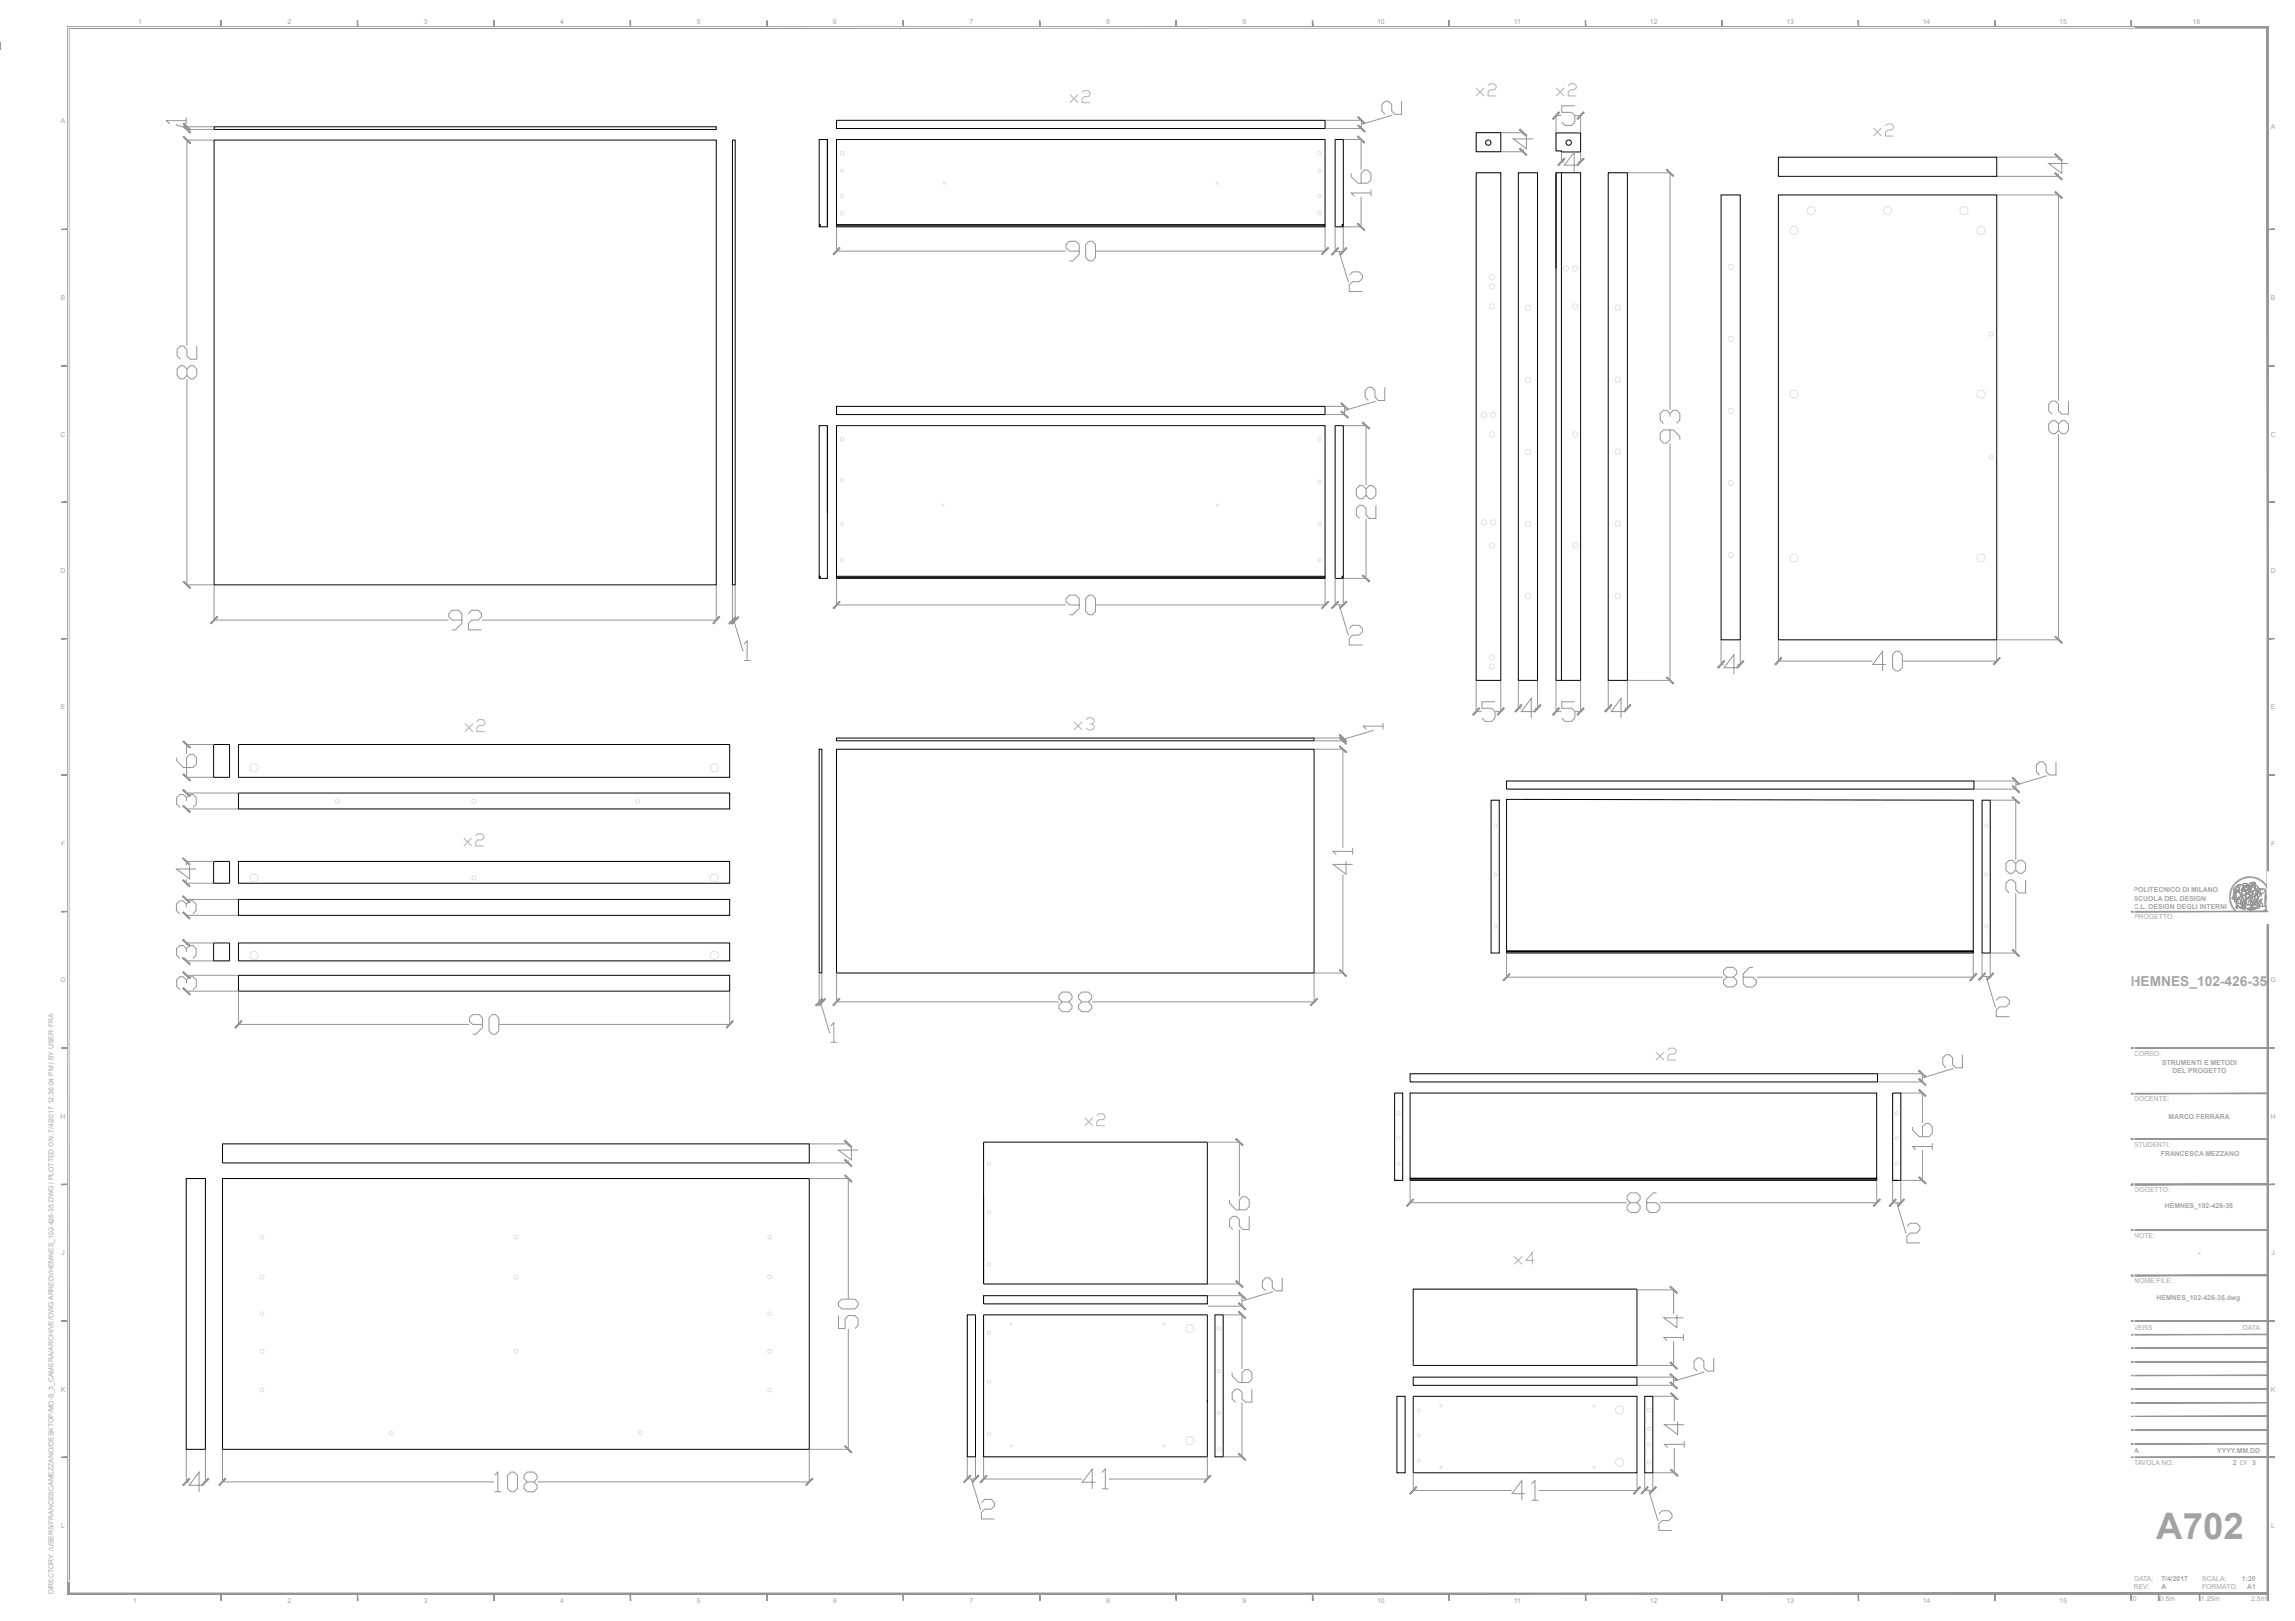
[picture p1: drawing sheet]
<svg xmlns="http://www.w3.org/2000/svg" width="841mm" height="594mm" viewBox="0 0 841 594" stroke-linecap="round" stroke-linejoin="round" font-family="sans-serif">
<defs><g id="words">
<text font-size="13.4" fill="#a5a5a5" x="790.2" y="563.8">A702</text>
<text font-size="5" fill="#a5a5a5" x="780.8" y="361.3">HEMNES_102-426-35</text>
<g font-size="2.5" fill="#a5a5a5">
<text x="50.7" y="8.9">1</text>
<text x="105.3" y="8.9">2</text>
<text x="155.3" y="8.9">3</text>
<text x="205.3" y="8.9">4</text>
<text x="255.3" y="8.9">5</text>
<text x="305.3" y="8.9">6</text>
<text x="355.3" y="8.9">7</text>
<text x="405.3" y="8.9">8</text>
<text x="455.3" y="8.9">9</text>
<text x="504.6" y="8.9">10</text>
<text x="554.7" y="8.9">11</text>
<text x="604.6" y="8.9">12</text>
<text x="654.6" y="8.9">13</text>
<text x="704.6" y="8.9">14</text>
<text x="754.6" y="8.9">15</text>
<text x="803.5" y="8.9">16</text>
<text x="22.3" y="45">A</text>
<text x="832.2" y="47.2">A</text>
<text x="22.3" y="109.9">B</text>
<text x="832.2" y="109.9">B</text>
<text x="22.2" y="160">C</text>
<text x="832.1" y="160">C</text>
<text x="22.2" y="210">D</text>
<text x="832.1" y="210">D</text>
<text x="22.3" y="259.9">E</text>
<text x="832.2" y="259.9">E</text>
<text x="22.4" y="309.9">F</text>
<text x="832.2" y="309.9">F</text>
<text x="781.9" y="327">POLITECNICO DI MILANO</text>
<text x="781.9" y="330">SCUOLA DEL DESIGN</text>
<text x="781.9" y="333">C.L. DESIGN DEGLI INTERNI</text>
<text x="782" y="336.8">PROGETTO:</text>
<text x="22.1" y="359.9">G</text>
<text x="832" y="359.9">G</text>
<text x="782" y="386.8">CORSO:</text>
<text x="792.3" y="390.2">STRUMENTI E METODI</text>
<text x="796.2" y="393.3">DEL PROGETTO</text>
<text x="782" y="403.5">DOCENTE:</text>
<text x="22.2" y="409.9">H</text>
<text x="794.6" y="409.9">MARCO FERRARA</text>
<text x="832.1" y="409.9">H</text>
<text x="782" y="420.1">STUDENTI:</text>
<text x="791.9" y="423.6">FRANCESCA MEZZANO</text>
<text x="782" y="436.8">OGGETTO:</text>
<text x="793.3" y="442.8">HEMNES_102-426-35</text>
<text x="782" y="453.5">NOTE:</text>
<text x="22.5" y="459.9">J</text>
<text x="805.5" y="459.9">-</text>
<text x="832.4" y="459.9">J</text>
<text x="782" y="470.1">NOME FILE:</text>
<text x="790.3" y="476.4">HEMNES_102-426-35.dwg</text>
<text x="781.9" y="487.4">VERS</text>
<text x="821.9" y="487.4">DATA</text>
<text x="22.3" y="509.9">K</text>
<text x="832.2" y="509.9">K</text>
<text x="782" y="532.4">A</text>
<text x="812.5" y="532.4">YYYY.MM.DD</text>
<text x="782" y="536.9">TAVOLA NO.:</text>
<text x="818.2" y="536.9">2 DI</text>
<text x="825.3" y="536.9">3</text>
<text x="22.4" y="559.9">L</text>
<text x="832.3" y="559.9">L</text>
<text x="782" y="579.5">DATA:</text>
<text x="792" y="579.4">7/4/2017</text>
<text x="807" y="579.4">SCALA:</text>
<text x="821.6" y="579.4">1:20</text>
<text x="19.6" y="584.3" transform="rotate(-90 19.6 584.3)">DIRECTORY: /USERS/FRANCESCAMEZZANO/DESKTOP/MO-S_3_CAMERA/ARCHIVE/DWG ARREDI/HEMNES_102-426-35.DWG | PLOTTED ON: 7/4/2017 12:36:04 PM | BY USER: FRA</text>
<text x="48.8" y="587.4">1</text>
<text x="105.3" y="587.4">2</text>
<text x="155.3" y="587.4">3</text>
<text x="205.3" y="587.4">4</text>
<text x="255.3" y="587.4">5</text>
<text x="305.3" y="587.4">6</text>
<text x="355.3" y="587.4">7</text>
<text x="405.3" y="587.4">8</text>
<text x="455.3" y="587.4">9</text>
<text x="504.6" y="587.4">10</text>
<text x="554.7" y="587.4">11</text>
<text x="604.6" y="587.4">12</text>
<text x="654.6" y="587.4">13</text>
<text x="704.6" y="587.4">14</text>
<text x="754.6" y="587.4">15</text>
<text x="781.5" y="586.5">0</text>
<text x="781.9" y="582.4">REV:</text>
<text x="791.5" y="586.5">0.5m</text>
<text x="792" y="582.4">A</text>
<text x="806.5" y="586.5">1.25m</text>
<text x="807" y="582.4">FORMATO:</text>
<text x="823.5" y="582.4">A1</text>
<text x="825" y="586.5">2.5m</text>
</g>
</g></defs>
<g fill="none" stroke="#000" stroke-width=".37">
<path d="M78.4 51.3h184.1v163h-184.1zM78.4 46.5h184.1v.9h-184.1zM268.4 51.3h1v163h-1zM300.2 51.1h3v32h-3v-.4h.4v-.4h-.4zM303.2 51.1v32M306.5 51.1h179.1v32h-179.1zM306.5 44.1h179.1v3h-179.1zM489.3 51.1h3v31.2h-.5v.4h.5v.4h-3zM540.9 48.6h9.1v7h-9.1zM570.2 48.7h9v7h-7v-.4h-2zM651.7 57.6h80v7h-80zM540.9 63.3h9.1v186h-9.1z"/>
<path d="M556.4 63.3h7v186h-7zM570.2 63.3h9v186h-9zM570.2 63.3v35.1M572.2 63.3v186M589.3 63.3h7.1v186h-7.1zM630.7 71.4h7v163.1h-7zM651.7 71.4h80v163.1h-80zM306.5 82.7h179.1M306.5 82.3h179.1M303.2 156v55.9h-3v-.3h.4v-.4h-.4M303.2 156h-3v55.6M303.2 156v32"/>
<path d="M306.5 148.9h179.1v3h-179.1zM306.5 156h179.1v55.9h-179.1zM489.3 156h3v55.2h-.5v.4h.5v.3h-3zM306.5 211.6h179.1M306.5 211.2h179.1M78.3 272.8h5.8v12h-5.8zM87.4 272.8h180v12h-180zM300.2 274.6h1v82h-1zM306.5 274.6h175v82h-175zM306.5 270.4h175v1.1h-175zM87.4 290.6h180v5.8h-180zM546.4 293.2h3v56h-3z"/>
<path d="M552.1 286.2h171.3v3h-171.3zM552.1 292.9l171 .3v56h-171zM726.3 293.2h3v56h-3zM78.3 315.7h5.8v8h-5.8zM87.4 315.7h180v8h-180zM87.4 329.6h180v5.8h-180zM78.3 345.5h5.8v6.6h-5.8zM87.4 345.5h180v6.6h-180zM87.4 357.4h180v5.8h-180zM552.1 348.4h171v.4h-171zM516.7 393.5h171.3v3h-171.3zM81.5 419.2h215.1v6.9h-215.1z"/>
<path d="M360.4 418.5h82v52h-82zM511.1 400.5h2.9v32h-2.9zM516.7 400.5h171v32h-171zM693.6 400.5h3v32h-3zM68.2 431.9h7.1v99.2h-7.1zM81.5 431.9h215.1v99.2h-215.1zM511.1 432.5h1.4M516.7 431.7h171v.4h-171zM693.6 432.5h1.5M360.4 474.8h82v3h-82zM517.9 472.4h82v28h-82zM354.5 481.8h3v52h-3z"/>
<path d="M360.4 481.8h82v52h-82zM445.2 481.8h3v52h-3zM442.4 513v.8M511.9 511.7h3v28h-3zM517.9 511.7h82v28h-82zM517.9 504.6h82v3h-82zM602.7 511.7h3v28h-3z"/>
<circle cx="545.4" cy="52.3" r=".97"/>
<circle cx="574.9" cy="52.3" r=".97"/>
</g>
<g fill="none" stroke="#b2b2b2" stroke-width=".37">
<path d="M392.1 34.6l3 3M395.1 34.6l-3 3M396.5 33.9l.8-.7h1.4l.8 .7v.7l-.8 .8h-1.4l-.8 .7v1.5h3M540.9 32.2l2.9 3M543.8 32.2l-2.9 3M545.3 31.5l.7-.8h1.5l.8 .8v.7l-.8 .7h-1.5l-.7 .8v1.5h3M570.3 32.2l2.9 3M573.2 32.2l-2.9 3M574.7 31.5l.7-.8h1.5l.7 .8v.7l-.7 .7h-1.5l-.7 .8v1.5h2.9M686.5 46.9l2.9 2.9M689.4 46.9l-2.9 2.9M690.9 46.2l.7-.8h1.5l.7 .8v.7l-.7 .7h-1.5l-.7 .8v1.4h2.9"/>
<path d="M170.4 265.2l2.9 2.9M173.3 265.2l-2.9 2.9M174.8 264.4l.7-.7h1.5l.7 .7v.8l-.7 .7h-1.5l-.7 .7v1.5h2.9M393.6 264.5l2.9 2.9M396.5 264.5l-2.9 2.9M398 263.8l.7-.8h1.5l.7 .8v.7l-.7 .7h-.7M400.2 265.2l.7 .8v.7l-.7 .7h-1.5l-.7-.7M169.9 307.1l3 2.9M172.9 307.1l-3 2.9M174.3 306.3l.8-.7h1.4l.8 .7v.8l-.8 .7h-1.4l-.8 .7v1.5h3M606.8 385.6l2.9 2.9M609.7 385.6l-2.9 2.9"/>
<path d="M611.2 384.8l.7-.7h1.5l.8 .7v.8l-.8 .7h-1.5l-.7 .7v1.5h3M397.5 409.6l2.9 2.9M400.4 409.6l-2.9 2.9M401.9 408.8l.7-.7h1.5l.8 .7v.8l-.8 .7h-1.5l-.7 .8v1.4h3M554.8 460.4l3 2.9M557.8 460.4l-3 2.9M562.2 461.9h-3l2.3-3v4.4"/>
</g>
<g fill="none" stroke="#e1e1e1" stroke-width=".37">
<circle cx="308.6" cy="56.1" r=".68"/>
<circle cx="483.6" cy="56.1" r=".68"/>
<circle cx="308.6" cy="78.1" r=".68"/>
<circle cx="308.6" cy="62.5" r=".59"/>
<circle cx="308.6" cy="71.7" r=".59"/>
<circle cx="346.1" cy="67.1" r=".38"/>
<circle cx="446.1" cy="67.1" r=".38"/>
<circle cx="483.6" cy="78.1" r=".68"/>
<circle cx="483.6" cy="62.5" r=".59"/>
<circle cx="483.6" cy="71.7" r=".59"/>
<circle cx="663.7" cy="77.2" r="1.48"/>
<circle cx="691.7" cy="77.2" r="1.48"/>
<circle cx="719.7" cy="77.2" r="1.48"/>
<circle cx="573.8" cy="98.4" r=".97"/>
<circle cx="577.2" cy="98.4" r=".97"/>
<circle cx="634.2" cy="97.9" r=".97"/>
<circle cx="657.4" cy="84.4" r="1.48"/>
<circle cx="726" cy="84.4" r="1.48"/>
<circle cx="546.7" cy="105" r=".97"/>
<circle cx="546.7" cy="112.3" r=".97"/>
<circle cx="546.7" cy="101.6" r=".97"/>
<circle cx="559.9" cy="112.7" r=".97"/>
<circle cx="577.2" cy="112.3" r=".97"/>
<circle cx="592.8" cy="112.7" r=".97"/>
<circle cx="559.9" cy="139.1" r=".97"/>
<circle cx="592.8" cy="139.1" r=".97"/>
<circle cx="634.2" cy="124.2" r=".97"/>
<circle cx="729.7" cy="122.4" r=".76"/>
<circle cx="543.7" cy="152" r=".97"/>
<circle cx="546.7" cy="159.2" r=".97"/>
<circle cx="547.1" cy="152" r=".97"/>
<circle cx="577.2" cy="159.2" r=".97"/>
<circle cx="634.2" cy="150.6" r=".97"/>
<circle cx="657.4" cy="144.5" r="1.48"/>
<circle cx="726" cy="144.5" r="1.48"/>
<circle cx="308.6" cy="161" r=".68"/>
<circle cx="308.6" cy="176" r=".59"/>
<circle cx="483.6" cy="161" r=".68"/>
<circle cx="483.6" cy="176.6" r=".59"/>
<circle cx="559.9" cy="165.5" r=".97"/>
<circle cx="592.8" cy="165.5" r=".97"/>
<circle cx="634.2" cy="177.1" r=".97"/>
<circle cx="729.7" cy="167.4" r=".76"/>
<circle cx="308.6" cy="191.9" r=".59"/>
<circle cx="345.5" cy="185.1" r=".38"/>
<circle cx="446.2" cy="185.1" r=".38"/>
<circle cx="483.7" cy="191.9" r=".59"/>
<circle cx="543.7" cy="191.5" r=".97"/>
<circle cx="546.7" cy="199.8" r=".97"/>
<circle cx="547.1" cy="191.5" r=".97"/>
<circle cx="559.9" cy="191.9" r=".97"/>
<circle cx="577.2" cy="199.8" r=".97"/>
<circle cx="592.8" cy="191.9" r=".97"/>
<circle cx="308.6" cy="205.3" r=".68"/>
<circle cx="483.7" cy="205.3" r=".68"/>
<circle cx="559.9" cy="218.3" r=".97"/>
<circle cx="592.8" cy="218.3" r=".97"/>
<circle cx="634.2" cy="203.4" r=".97"/>
<circle cx="657.4" cy="204.4" r="1.48"/>
<circle cx="726" cy="204.4" r="1.48"/>
<circle cx="546.7" cy="244.3" r=".97"/>
<circle cx="546.7" cy="240.9" r=".97"/>
<circle cx="93.1" cy="281.3" r="1.48"/>
<circle cx="123.6" cy="293.5" r=".76"/>
<circle cx="173.7" cy="293.5" r=".76"/>
<circle cx="233.6" cy="293.5" r=".76"/>
<circle cx="261.7" cy="281.3" r="1.48"/>
<circle cx="548" cy="302.5" r=".59"/>
<circle cx="727.9" cy="302.5" r=".59"/>
<circle cx="93.1" cy="321.7" r="1.48"/>
<circle cx="173.7" cy="321.7" r=".76"/>
<circle cx="261.7" cy="321.7" r="1.48"/>
<circle cx="548" cy="339.5" r=".59"/>
<circle cx="548" cy="320.5" r=".59"/>
<circle cx="727.9" cy="320.5" r=".59"/>
<circle cx="727.9" cy="339.5" r=".59"/>
<circle cx="93.1" cy="350.1" r="1.48"/>
<circle cx="261.7" cy="350.1" r="1.48"/>
<circle cx="512.5" cy="407.9" r=".59"/>
<circle cx="512.5" cy="417.1" r=".59"/>
<circle cx="695.1" cy="417.1" r=".59"/>
<circle cx="695.1" cy="407.9" r=".59"/>
<circle cx="362.4" cy="426.4" r=".59"/>
<circle cx="512.5" cy="426.3" r=".59"/>
<circle cx="695.1" cy="426.3" r=".59"/>
<circle cx="96" cy="453.4" r=".68"/>
<circle cx="189.1" cy="453.4" r=".68"/>
<circle cx="282" cy="453.4" r=".68"/>
<circle cx="362.4" cy="444.4" r=".59"/>
<circle cx="96" cy="467.9" r=".76"/>
<circle cx="189.1" cy="467.9" r=".76"/>
<circle cx="282" cy="467.9" r=".76"/>
<circle cx="362.4" cy="463.4" r=".59"/>
<circle cx="96" cy="495.2" r=".76"/>
<circle cx="96" cy="481.4" r=".68"/>
<circle cx="189.1" cy="495.2" r=".76"/>
<circle cx="282" cy="495.2" r=".76"/>
<circle cx="282" cy="481.4" r=".68"/>
<circle cx="362.4" cy="488.4" r=".59"/>
<circle cx="370.5" cy="485.2" r=".38"/>
<circle cx="426.7" cy="485.2" r=".38"/>
<circle cx="436" cy="486.8" r="1.48"/>
<circle cx="446.6" cy="486.8" r=".68"/>
<circle cx="96" cy="509.4" r=".68"/>
<circle cx="282" cy="509.4" r=".68"/>
<circle cx="362.4" cy="506.3" r=".59"/>
<circle cx="446.6" cy="502.4" r=".59"/>
<circle cx="446.7" cy="517.8" r=".59"/>
<circle cx="519.9" cy="516.8" r=".59"/>
<circle cx="528" cy="515.1" r=".38"/>
<circle cx="584.1" cy="515.1" r=".38"/>
<circle cx="593.5" cy="516.7" r="1.48"/>
<circle cx="604.2" cy="516.7" r=".68"/>
<circle cx="143.3" cy="525.1" r=".68"/>
<circle cx="234.7" cy="525.1" r=".68"/>
<circle cx="362.4" cy="525.3" r=".59"/>
<circle cx="370.5" cy="529.8" r=".38"/>
<circle cx="426.7" cy="529.8" r=".38"/>
<circle cx="436" cy="527.9" r="1.48"/>
<circle cx="446.7" cy="531.1" r=".68"/>
<circle cx="519.9" cy="535.2" r=".59"/>
<circle cx="519.9" cy="526" r=".59"/>
<circle cx="528" cy="537.7" r=".38"/>
<circle cx="584.1" cy="537.7" r=".38"/>
<circle cx="593.5" cy="535.8" r="1.48"/>
<circle cx="604.2" cy="535.8" r=".68"/>
<circle cx="604.2" cy="523.6" r=".59"/>
<circle cx="604.2" cy="529.4" r=".59"/>
</g>
<g fill="none" stroke="#959595" stroke-width=".37">
<path d="M513.6 37.1v4.8h-2.4l-1.2-1.2v-2.4l-1.2-1.2h-1.2l-1.2 1.2v2.4l1.2 1.2M577.1 38.8h-4.8v2.4h3.6l1.2 1.2v2.4l-1.2 1.2h-2.4l-1.2-1.2M64.6 45.5v.3l3.9 1.1M68.2 44.2h-7.2l1.2 1.2M68.2 43v2.4M68.4 51.3h10M68.4 47.4h10M68.4 46.5h10M68.5 46.5v.9M68.5 51.3v75.4M485.7 44.1h13.3M485.7 47.1h13.3"/>
<path d="M492.3 51.1h6.6M498.8 51.1v11.1M498.9 44.1v3M510 42v.3l-11.1 3.3M550 48.6h8.3M550 55.6h8.3M558.2 48.6v1M558.2 54.6v1M559.4 49.7v4.8l-4.8-3.6h7.2M570.2 42.3v6.3M570.2 42.4h2M572.2 55.8v3.7"/>
<path d="M572.2 59.3h1M577.2 42.4h2M578.2 59.3h1M579.2 42.3v6.3M579.2 55.8v3.7M731.8 57.6h22.6M754.3 57.6v1M755.5 58.7v4.8l-4.8-3.6h7.2M495.2 63.5v1.2l2.4 2.4h3.6l1.2-1.2v-2.4l-1.2-1.2h-1.2l-1.2 1.2v3.6M498.8 72.1v11M502.4 70.7h-7.2l1.2 1.2M502.4 69.5v2.4"/>
<path d="M578.1 60.5h-4.8l3.6-4.8v7.2M596.4 63.3h15.7M612 63.3v86.9M731.8 71.4h22.7M731.8 64.6h22.6M754.3 63.6v1M754.3 71.4v75.4M306.5 83.2v8.9M306.5 92h84M395.5 92h-3.6l-1.2-1.2v-1.2l1.2-1.2h2.4l1.2 1.2v3.6l-2.4 2.4h-1.2M397.9 89.6l1.2-1.2h1.2l1.2 1.2v4.8l-1.2 1.2h-1.2l-1.2-1.2zM401.6 92h84"/>
<path d="M485.6 83.2v8.9M489.3 83.2v9.1M489.3 92.1h3M490.7 92.1l3.4 11.1h.2M492.3 83.2v9.1M492.3 83.1h6.6M494.4 100.8l1.2-1.2h2.4l1.2 1.2v1.2l-1.2 1.2h-2.4l-1.2 1.2v2.4h4.8M68.5 135.2l1.2-1.2h1.2l1.2 1.2v2.4l-1.2 1.2h-1.2l-1.2-1.2v-2.4l-1.2-1.2h-1.2l-1.2 1.2v2.4l1.2 1.2h1.2l1.2-1.2M68.5 138.9v75.4M72.1 126.8v4.8h-2.4l-1.2-1.2v-2.4l-1.2-1.2h-1.2l-1.2 1.2v2.4l1.2 1.2M485.7 148.9h7.2M485.7 151.9h7.2"/>
<path d="M492.3 156h8.4M492.7 148.9v3M500.6 156v21.8M503.9 146.8v.3l-11.2 3.3M507.5 141.9v4.8h-2.5l-1.1-1.2v-2.4l-1.3-1.2h-1.2l-1.1 1.2v2.4l1.1 1.2M612 157.5v3.6l-1.2 1.2h-1.2l-1.2-1.2v-2.4l1.2-1.2h3.6l2.4 2.4v1.2M612 152.7v-1.2l-1.2-1.2h-1.2l-1.2 1.2v2.4l1.2 1.2M612 151.5l1.2-1.2h1.2l1.2 1.2v2.4l-1.2 1.2M754.3 155.3l1.3-1.1h1.2l1.2 1.1v2.5l-1.2 1.1h-1.2l-1.3-1.1v-2.5l-1.1-1.1h-1.2l-1.3 1.1v2.5l1.3 1.1h1.2l1.1-1.1M754.3 159.1v75.4M758 147v4.7h-2.4l-1.3-1.1v-2.5l-1.1-1.1h-1.2l-1.3 1.1v2.5l1.3 1.1M500.6 179.2l1.2-1.3h1.2l1.2 1.3v2.3l-1.2 1.3h-1.2l-1.2-1.3v-2.3l-1.2-1.3h-1.2l-1.2 1.3v2.3l1.2 1.3h1.2l1.2-1.3"/>
<path d="M612 162.5v86.8M500.6 190.1v21.8M504.2 185.1v4.9h-2.4l-1.2-1.3v-2.3l-1.2-1.3h-1.2l-1.2 1.3v2.3l1.2 1.3M68.4 214.3h10M78.4 214.4v13M262.5 214.4v13M268.4 214.4v13.1M269.4 214.4v13.1M306.5 212v9.8M397.9 219.3l1.2-1.2h1.2l1.2 1.2v4.8l-1.2 1.2h-1.2l-1.2-1.2zM485.6 212v9.8M489.3 212v9.8"/>
<path d="M492.3 212v9.8M492.3 211.9h8.4M78.4 227.2h85.9M169.3 227.2h-3.6l-1.2-1.2v-1.1l1.2-1.3h2.4l1.2 1.3v3.6l-2.4 2.3h-1.2M171.7 224.9l1.2-1.3h2.4l1.2 1.3v1.1l-1.2 1.2h-2.4l-1.2 1.3v2.3h4.8M176.6 227.2h85.9M268.4 227.4h1M268.9 227.4l3.3 11h.3M272.6 236.1l1.2-1.3v7.2M306.5 221.7h84M395.5 221.7h-3.6l-1.2-1.2v-1.2l1.2-1.2h2.4l1.2 1.2v3.6l-2.4 2.4h-1.2M401.6 221.7h84"/>
<path d="M489.3 221.6h3M490.7 221.6l3.4 11.1h.2M494.4 230.4l1.2-1.3h2.4l1.2 1.3v1.1l-1.2 1.2h-2.4l-1.2 1.3v2.4h4.8M630.7 234.5v9.1M637.7 234.5v9.1M651.7 234.5v7.9M694.7 238.7h1.2l1.2 1.2v4.8l-1.2 1.2h-1.2l-1.2-1.2v-4.8zM731.7 234.5v7.9M731.8 234.5h22.7M272.6 242h2.4M540.9 249.4v11.5M547.8 257.2h-4.7v2.3h3.6l1.1 1.3v2.3l-1.1 1.3h-2.5l-1.1-1.3"/>
<path d="M550 249.4v11.5M556.4 249.4v10.3M556.4 259.5h1M562.4 259.5h1M563.4 249.4v10.3M570.2 249.4v11.5M577.1 257.2h-4.8v2.3h3.6l1.2 1.3v2.3l-1.2 1.3h-2.4l-1.2-1.3M579.2 249.4v11.5M589.3 259.5h1M589.3 249.4v10.3M595.3 259.5h1.1M596.4 249.4v10.3"/>
<path d="M596.4 249.3h15.7M630.7 243.5h1M636.6 244.7h-4.8l3.6-4.8v7.2M636.7 243.5h1M651.7 242.3h34.5M691.1 243.5h-4.8l3.6-4.8v7.2M697.2 242.3h34.5M64.8 277.6v1.2l2.4 2.4h3.6l1.2-1.2v-2.4l-1.2-1.2h-1.2l-1.2 1.2v3.6M68.2 272.8h10M68.4 272.8v3.5M481.6 274.6h10.6M481.6 270.4h10.7"/>
<path d="M481.6 271.5h10.7M492.1 274.6v36M492.1 270.4v1.1M503.2 267.4v.3l-11.1 3.3M506.8 266.1h-7.2l1.2 1.2M506.8 264.9v2.4M540.9 260.8h2M548 260.8h2M562.3 260.8h-4.8l3.6-4.9v7.2M570.2 260.8h2M577.2 260.8h2M595.3 260.8h-4.9l3.6-4.9v7.2"/>
<path d="M753.4 279.2v4.8h-2.4l-1.2-1.2v-2.4l-1.2-1.2h-1.2l-1.2 1.2v2.4l1.2 1.2M68.2 290.6h19.1M68.2 296.4h19.1M68.2 284.8h10M68.3 293.5v-1.2l-1.2-1.2h-1.1l-1.3 1.2v2.4l1.3 1.2M68.3 292.3l1.3-1.2h1.1l1.2 1.2v2.4l-1.2 1.2M68.3 290.6v.4M68.3 296v.4M68.4 281.3v3.5M723.4 289.2h15.4M723.4 286.2h15.4M729.4 293.2h9.4"/>
<path d="M738.7 293.2v21.9M738.7 286.2v3M749.8 284.1v.2l-11.1 3.4M68.2 315.7h10M68.2 315.7v1.4M69.5 317.3v4.8l-4.9-3.6h7.2M493.3 315.6v4.8l-4.8-3.6h7.2M495.7 312h-7.2l1.2 1.2M495.7 310.7v2.5M738.7 316.4l1.2-1.2h1.2l1.2 1.2v2.4l-1.2 1.2h-1.2l-1.2-1.2v-2.4l-1.2-1.2h-1.2l-1.2 1.2v2.4l1.2 1.2h1.2l1.2-1.2M68.2 323.7h10M68.2 329.6h19.1"/>
<path d="M68.2 335.4h19.1M68.2 332.5v-1.2l-1.1-1.2h-1.2l-1.3 1.2v2.4l1.3 1.2M68.2 331.3l1.3-1.2h1.2l1.1 1.2v2.4l-1.1 1.2M68.2 322.2v1.5M68.2 329.6v.4M68.2 335v.4M492.1 320.5v36.1M738.7 327.3v21.9M742.3 322.4v4.8h-2.4l-1.2-1.2v-2.4l-1.2-1.2h-1.2l-1.2 1.2v2.4l1.2 1.2M816.8 328.4h.7M816.8 328.7h.7M816.8 328l.7 .1"/>
<path d="M816.9 327.6l.6 .1M816.9 327.3l.7 .1M817 326.9l.7 .2M817.1 326.6l.7 .2M817.2 326.2l.6 .3M817.3 325.9l.7 .3M817.5 325.6l.6 .3M817.5 329l-.7 .1M817.5 329.4h-.7M817.5 329.7l-.6 .1M817.6 330l-.7 .1M817.6 325.3l.6 .3"/>
<path d="M817.6 330.3l-.6 .2M817.7 330.6l-.6 .2M817.8 324.9l.6 .4M817.8 330.9l-.6 .3M817.9 331.2l-.6 .3M818 324.6l.6 .4M818.1 331.5l-.7 .3M818.2 324.3l.5 .4M818.2 331.8l-.6 .4M818.4 332.1l-.6 .4M818.4 324l.5 .5M818.5 332.4l-.6 .4"/>
<path d="M818.6 323.8l.5 .4M818.7 332.7l-.6 .4M818.9 323.5l.4 .5M818.9 332.9l-.5 .5M819.1 323.3l.5 .4M819.1 333.2l-.5 .5M819.3 333.4l-.5 .5M819.4 323l.4 .5M819.5 333.7l-.4 .5M819.6 322.8l.4 .5M819.7 333.9l-.4 .5M819.9 322.6l.4 .5"/>
<path d="M820 334.1l-.4 .6M820.2 322.3l.4 .6M820.3 334.3l-.4 .6M820.5 322.2l.3 .6M820.6 334.5l-.4 .6M820.8 322l.3 .6M820.8 334.7l-.3 .6M821.1 334.8l-.3 .6M821.1 321.8l.3 .6M821.4 335l-.3 .6M821.4 321.7l.3 .6M821.7 335.1l-.3 .7"/>
<path d="M821.8 321.5l.2 .7M822 335.3l-.3 .6M822.1 321.4l.2 .7M822.3 335.4l-.2 .6M822.5 321.3l.1 .7M822.6 335.5l-.2 .6M822.8 328.1l.6-.5 .6 .1a.61 .61 0 0 1 .5 .9l-.4 .1a.68 .68 0 0 1-.9 .3 .68 .68 0 0 1-.4-.8zM822.8 321.2l.2 .7M822.9 335.6l-.1 .6M823.2 321.2l.1 .6M823.2 335.6l-.1 .7M823.3 329l.6 .4 .4-.6a.47 .47 0 0 0 .4-.4 .47 .47 0 0 0-.4-.5l-1-.2-.5 .7-.2-.1 .5-1.3 1.3 .2 .5-.4v-.3l.6 .1 .2 1-.3 .6 .2 .5-1 1.3h-.3l.5 .2-.1 .4 .3-.3-.3 1.1-1.1 .3-.8-.8 .5-1.6"/>
<path d="M823.5 321.1l.1 .7M823.6 335.6l-.1 .7M823.6 332.9l2-.5 1.2 .3-2.1 .6zM823.9 321.1v.7M823.9 335.7l-.1 .7M824.2 335.7v.7M824.2 321.1v.7M824.5 335.7v.7M824.6 321.1v.7M824.7 333.3l2.1-.6v.3l-2.1 .6zM824.8 335.7l.1 .7M825 321.1l-.1 .7"/>
<path d="M825 331.5l.3-.1 .1 1.1-.3-.6-.3 .7zM825.2 335.7l.1 .7M825.3 323.5a.92 .92 0 0 1 1.2 .3 .92 .92 0 0 1-.1 1.2l-.3 .5 .3-1.2a.49 .49 0 0 0-.6-.4 .49 .49 0 0 0-.4 .6l-.2 .6-.2-.9zM825.3 321.1l-.1 .7M825.5 335.6l.1 .7M825.5 326.6l1-.4a.82 .82 0 0 1 1.1 .6 .82 .82 0 0 1-.7 1 .76 .76 0 0 1-1.2-.2zM825.6 328.6l.8-.1-1.1 2.2v.8h-.3l-.2 .6-.1-1zM825.6 324h.1a.39 .39 0 0 1 .5-.2 .39 .39 0 0 1 .2 .5l-.3 .5a.48 .48 0 0 1-.6-.2 .48 .48 0 0 1 .1-.6zM825.6 321.2l-.1 .6M825.8 335.6l.1 .6M826 321.2l-.2 .7M826.1 329.6l.8-.1-.5 1.3v.9a.53 .53 0 0 1-.6-.3 .53 .53 0 0 1 .2-.7z"/>
<path d="M826.1 335.5l.2 .6M826.4 326.2l1.1-.6h.8l-.7 1zM826.4 321.3l-.2 .7M826.4 335.4l.2 .7M826.5 324.3l.7 .5 .4 .8a.76 .76 0 0 1-1.3-.1zM826.7 321.4l-.2 .7M826.8 335.3l.2 .7M827 321.5l-.2 .7M827.1 327.6h.3l-.2 .5a.87 .87 0 0 1 .1 1 .87 .87 0 0 1-.8 .4l-.4 .1 .1-.6zM827.1 335.2l.2 .7M827.4 321.6l-.3 .7M827.4 335.1l.2 .6"/>
<path d="M827.5 330.6l1.2-1-.9 2.3a.44 .44 0 0 1 .2 .6 .44 .44 0 0 1-.6 .2 .44 .44 0 0 1-.2-.6zM827.7 334.9l.3 .7M827.7 321.8l-.3 .6M827.9 334.8l.4 .5M828 322l-.3 .6M828.2 334.6l.4 .6M828.3 322.1l-.3 .6M828.5 325.8l.5-.1a.75 .75 0 0 1 1 .8v.1a10.4 10.4 0 0 1 0 5.1l.3 .4h-2.5l.9-2.5-1.5 1.4a5.3 5.3 0 0 1 1.6-3.5l.2-.1a.9 .9 0 0 1-.9-.6 .9 .9 0 0 1 .4-1zM828.5 334.4l.4 .6M828.6 322.3l-.3 .6M828.8 334.2l.3 .6M828.9 322.5l-.4 .6"/>
<path d="M829 334l.4 .5M829.2 322.7l-.4 .6M829.2 333.8l.5 .5M829.5 322.9l-.5 .5M829.5 333.6l.5 .4M829.7 333.4l.5 .4M829.7 323.2l-.4 .5M829.9 333.1l.5 .4M830 323.4l-.5 .5M830.1 332.8l.5 .4M830.2 323.7l-.5 .5M830.3 332.5l.5 .4"/>
<path d="M830.5 324l-.5 .4M830.5 332.3l.6 .3M830.6 332l.6 .3M830.7 324.3l-.6 .4M830.8 331.7l.6 .3M830.9 324.5l-.6 .4M830.9 331.4l.6 .3M831 331.1l.6 .3M831.1 324.9l-.6 .3M831.1 330.8l.7 .2M831.2 325.2l-.6 .3M831.2 330.5l.7 .1"/>
<path d="M831.3 330.2l.6 .1M831.3 329.8l.7 .2M831.4 325.5l-.6 .3M831.4 329.5l.7 .1M831.4 329h.7M831.4 328.6h.7M831.4 329.2h.7M831.6 325.8l-.7 .3M831.7 326.2l-.7 .2M831.8 326.5l-.7 .2M831.9 326.8l-.7 .2M831.9 327.2l-.6 .1"/>
<path d="M832 327.6h-.7M832.1 327.9l-.7 .1M832.1 328.3h-.7M68.2 345.5h10M68.2 352.1h10M68.2 357.4h19.1M68.3 348.8v-1.2l-1.2-1.2h-1.2l-1.2 1.2v2.4l1.2 1.2M68.3 347.6l1.2-1.2h1.2l1.2 1.2v2.4l-1.2 1.2M68.3 345.5v.8M68.3 351.3v.8M68.3 359.1l1.3-1.2h1.1l1.2 1.2v2.4l-1.2 1.2M68.3 357.4v.4"/>
<path d="M300.2 356.6v10.8M301.2 356.6v10.8M306.5 356.6v10.7M481.5 356.6v10.7M481.6 356.6h10.6M552.1 349.3v8.9M552.1 358.1h79.4M632.8 358.1l-1.2-1.2v-1.2l1.2-1.2h2.4l1.2 1.2v1.2l-1.2 1.2h-2.4l-1.2 1.2v1.2l1.2 1.2h2.4l1.2-1.2v-1.2l-1.2-1.2M642.4 354.5h-1.2l-2.4 2.4v3.6l1.2 1.2h2.4l1.2-1.2v-1.2l-1.2-1.2h-3.6M643.7 358.1h79.4M723.1 349.3v8.9M726.3 349.3v8.6"/>
<path d="M726.3 357.8h3M727.8 357.8l3.3 11.2h.3M729.3 349.3v8.6M729.4 349.2h9.4M68.2 363.2h19.1M68.3 360.3v-1.2l-1.2-1.2h-1.1l-1.3 1.2v2.4l1.3 1.2M68.3 362.8v.4M87.4 363.3v12.2M87.4 375.4h84.5M176.8 375.4h-3.6l-1.2-1.2v-1.2l1.2-1.2h2.4l1.2 1.2v3.6l-2.4 2.4h-1.2M179.2 373l1.2-1.2h1.2l1.2 1.2v4.8l-1.2 1.2h-1.2l-1.2-1.2zM182.9 375.4h84.5"/>
<path d="M267.4 363.3v12.2M300.2 367.3h1M300.7 367.3l3.3 11.1h.3M304.4 376l1.2-1.2v7.2M306.5 367.1h81.4M389.2 367.1l-1.2-1.1v-1.3l1.2-1.2h2.4l1.2 1.2v1.3l-1.2 1.1h-2.4l-1.2 1.3v1.1l1.2 1.2h2.4l1.2-1.2v-1.1l-1.2-1.3M396.4 367.1l-1.2-1.1v-1.3l1.2-1.2h2.4l1.3 1.2v1.3l-1.3 1.1h-2.4l-1.2 1.3v1.1l1.2 1.2h2.4l1.3-1.2v-1.1l-1.3-1.3M400.1 367.1h81.4M731.5 366.5l1.2-1.1h2.4l1.2 1.1v1.2l-1.2 1.3h-2.4l-1.2 1.1v2.5h4.8M304.4 382h2.4M688.1 393.5h16.5M688.1 396.5h16.5"/>
<path d="M704.4 393.5v3M715.5 391.4v.2l-11.1 3.4M719.1 386.5v4.8h-2.4l-1.2-1.2v-2.4l-1.2-1.2h-1.2l-1.2 1.2v2.4l1.2 1.2M296.6 419.2h14.3M310.8 419.2v.9M442.5 418.5h11.8M454.2 418.5v19.9M696.6 400.5h8M700.9 412.9v1.2l2.3 2.4h3.7l1.2-1.2v-2.4l-1.2-1.2h-1.2l-1.2 1.2v3.6M704.5 400.5v11.1M708.1 418.9v2.4M296.6 431.9h14.4"/>
<path d="M296.6 426.1h14.3M310.8 425.2v.9M310.9 431.9v44.1M312 420.3v4.7l-4.8-3.6h7.2M450.6 439.7v1.2l2.4 2.4h3.6l1.2-1.2v-2.4l-1.2-1.2h-1.2l-1.2 1.2v3.6M516.7 432.6v8.2M607 437.1h-1.2l-2.4 2.4v3.6l1.2 1.2h2.4l1.2-1.2v-1.2l-1.2-1.2h-3.6M687.7 432.6v8.2M693.6 432.6v8.3M696.6 432.6v8.3M696.6 432.5h8M704.5 421.4v11.1"/>
<path d="M708.1 420.1h-7.2l1.2 1.2M454.2 450.6v19.9M457.8 445.7v4.8h-2.4l-1.2-1.2v-2.4l-1.2-1.2h-1.3l-1.1 1.2v2.4l1.1 1.2M516.7 440.7h79.4M597.4 440.7l-1.2-1.2v-1.2l1.2-1.2h2.4l1.2 1.2v1.2l-1.2 1.2h-2.4l-1.2 1.2v1.2l1.2 1.2h2.4l1.2-1.2v-1.2l-1.2-1.2M608.3 440.7h79.4M693.6 440.8h3M695.1 440.8l3.3 11h.2M698.8 449.4l1.1-1.2h2.5l1.1 1.2v1.3l-1.1 1.1h-2.5l-1.1 1.2v2.4h4.7M308.4 476.1h4.9l1.2 1.2v1.2l-1.2 1.2h-4.9l-1.1-1.2v-1.2zM442.5 470.5h11.8M442.5 474.8h12.8"/>
<path d="M442.5 478.6h12.8M455.1 474.8v3.8M466.2 473.1v.3l-11.1 3.3M469.9 468.2v4.8h-2.4l-1.3-1.2v-2.4l-1.2-1.2h-1.1l-1.3 1.2v2.4l1.3 1.2M600 472.7h13.4M613.3 472.7v8.9M307.3 482.1v4.8h2.4v-3.6l1.2-1.2h2.4l1.2 1.2v2.4l-1.2 1.2M310.9 487v44.1M448.3 481.8h7M455.1 481.8v19.9M613.3 491.4v9M614.5 481.7v4.8l-4.8-3.6h7.2"/>
<path d="M616.9 490.1h-7.2l1.2 1.2M616.9 488.9v2.4M628 497.6v4.8h-2.4l-1.2-1.2v-2.4l-1.2-1.2h-1.2l-1.2 1.2v2.4l1.2 1.2M451.5 503v1.3l2.4 2.3h3.6l1.2-1.2v-2.4l-1.2-1.2h-1.1l-1.3 1.2v3.6M455.1 513.9v19.9M458.7 509v4.8h-2.3l-1.3-1.2v-2.4l-1.2-1.2h-1.1l-1.3 1.2v2.4l1.3 1.2M600 504.6h13.4M600 507.6h13.4M600 500.4h13.4M605.8 511.7h7.9M613.3 504.6v3M613.5 511.7v9.1"/>
<path d="M624.4 502.6v.2l-11.1 3.4M68.2 531.2v12M75.3 531.2v12M81.5 531.2v12M296.6 531.2v12M296.6 531.1h14.4M354.5 533.9v8.1M357.5 533.9v8.1M360.4 533.9v8.2M403.8 539.6l1.3-1.3v7.3M442.4 533.9v8.2M448.3 533.8h7"/>
<path d="M517.9 539.8v6.5M599.9 539.8v6.5M602.7 539.8v6.4M605.7 539.8v6.4M605.8 539.7h7.9M613.5 530.6v9.1M614.8 520.9v4.8l-4.9-3.6h7.3M617.2 529.3h-7.3l1.3 1.2M617.2 528.1v2.4M68.2 543.1h1.1M74.2 544.3h-4.9l3.6-4.8v7.2M74.3 543.1h1"/>
<path d="M81.5 543h99.6M181.2 540.6l1.2-1.2v7.2M181.2 546.6h2.4M186 540.6l1.2-1.2h1.2l1.2 1.2v4.8l-1.2 1.2h-1.2l-1.2-1.2zM193.2 543l-1.2-1.2v-1.2l1.2-1.2h2.4l1.2 1.2v1.2l-1.2 1.2h-2.4l-1.2 1.2v1.2l1.2 1.2h2.4l1.2-1.2v-1.2l-1.2-1.2M196.9 543h99.7M354.5 541.9h3M355.9 541.9l3.4 11.1h.2M359.6 550.6l1.3-1.2h2.3l1.3 1.2v1.2l-1.3 1.2h-2.3l-1.3 1.2v2.4h4.9M360.4 542h36.1M401.5 543.2h-4.9l3.6-4.9v7.3M403.8 545.6h2.4"/>
<path d="M406.4 542h36M517.9 546.2h36.1M558.9 547.3h-4.8l3.6-4.7v7.2M561.3 543.8l1.2-1.2v7.2M561.3 549.8h2.4M563.8 546.2h36.1M602.7 546.1h3M604.2 546.1l3.3 11.1h.2M607.9 554.8l1.2-1.2h2.4l1.2 1.2v1.2l-1.2 1.2h-2.4l-1.2 1.2v2.4h4.8"/>
</g>
<g fill="#959595" stroke="#959595" stroke-width=".37">
<path d="M79.6 225.9l-2.2 2.7 2.4-2.4zM79.6 225.9l-2.2 2.7-.3-.3z"/>
<path d="M263.5 225.9l-2.3 2.4 .2 .3zM263.5 225.9l.3 .3-2.4 2.4z"/>
<path d="M269.5 226l-2.2 2.7 2.4-2.4zM269.5 226l-2.2 2.7-.2-.3z"/>
<path d="M268.1 228.4l.2 .3 2.2-2.7zM270.5 226l.2 .3-2.4 2.4z"/>
<path d="M67.4 213l-.2 .3 2.6 2.1zM67.2 213.3l2.6 2.1-.2 .2z"/>
<path d="M67.2 50.2l2.4 2.4 .2-.2zM67.4 50l2.4 2.4-2.6-2.2z"/>
<path d="M67.4 46.1l-.2 .3 2.6 2.1zM67.2 46.4l2.6 2.1-.2 .3z"/>
<path d="M67.2 45.4l2.4 2.4 .2-.3zM67.2 45.4l.2-.3 2.4 2.4z"/>
<path d="M307.6 220.4l-2.1 2.6 2.4-2.4zM307.6 220.4l-2.1 2.6-.3-.2z"/>
<path d="M486.6 220.4l-2.3 2.4 .2 .2zM486.6 220.4l.3 .2-2.4 2.4z"/>
<path d="M490.3 220.3l-2.1 2.7 2.4-2.4zM490.3 220.3l-2.1 2.7-.3-.3z"/>
<path d="M493.3 220.3l-2.4 2.4 .3 .3zM493.3 220.3l.3 .3-2.4 2.4z"/>
<path d="M499.5 210.6l-.3 .3 2.7 2.1zM499.2 210.9l2.7 2.1-.2 .3z"/>
<path d="M499.2 154.9l2.5 2.4 .2-.3zM499.2 154.9l.3-.3 2.4 2.4z"/>
<path d="M491.4 147.8l2.4 2.5 .3-.3zM491.4 147.8l.3-.2 2.4 2.4z"/>
<path d="M491.7 150.6l-.3 .3 2.7 2.1zM491.4 150.9l2.7 2.1-.3 .2z"/>
<path d="M307.6 90.7l-2.1 2.6 2.4-2.3zM305.2 93.1l2.4-2.4-2.1 2.6z"/>
<path d="M486.6 90.7l-2.3 2.4 .2 .2zM486.6 90.7l.3 .3-2.4 2.3z"/>
<path d="M497.5 50.1l2.3 2.4 .3-.3zM497.5 50.1l.2-.3 2.4 2.4z"/>
<path d="M497.7 81.8l-.2 .3 2.6 2.1zM497.5 82.1l2.6 2.1-.3 .3z"/>
<path d="M490.3 90.8l-2.1 2.7 2.4-2.5zM490.3 90.8l-2.1 2.7-.3-.3z"/>
<path d="M493.3 90.8l-2.4 2.4 .3 .3zM493.3 90.8l.3 .2-2.4 2.5z"/>
<path d="M497.6 43l2.4 2.4 .2-.3zM497.6 43l.2-.2 2.4 2.3z"/>
<path d="M497.8 45.8l-.2 .2 2.6 2.2zM497.6 46l2.6 2.2-.2 .2z"/>
<path d="M517.8 439.4l-2.2 2.6 2.4-2.3zM515.4 441.8l2.4-2.4-2.2 2.6z"/>
<path d="M686.4 441.8l.3 .2 2.1-2.6zM688.8 439.4l.3 .3-2.4 2.3z"/>
<path d="M703.1 399.4l2.4 2.4 .3-.2zM703.4 399.2l2.4 2.4-2.7-2.2z"/>
<path d="M703.4 431.2l-.3 .2 2.7 2.2zM703.1 431.4l2.7 2.2-.3 .3z"/>
<path d="M703.1 392.4l2.4 2.4 .2-.2zM703.4 392.2l2.3 2.4-2.6-2.2z"/>
<path d="M703.4 395.2l-.3 .2 2.6 2.1zM703.1 395.4l2.6 2.1-.2 .3z"/>
<path d="M694.7 439.4l-2.2 2.7 2.4-2.4zM694.7 439.4l-2.2 2.7-.3-.3z"/>
<path d="M695.2 441.8l.3 .3 2.2-2.7zM697.7 439.4l.2 .3-2.4 2.4z"/>
<path d="M553.2 356.8l-2.2 2.6 2.4-2.4zM550.8 359.2l2.4-2.4-2.2 2.6z"/>
<path d="M721.7 359.2l.3 .2 2.2-2.6zM724.2 356.8l.2 .2-2.4 2.4z"/>
<path d="M727.4 356.5l-2.1 2.7 2.4-2.4zM727.4 356.5l-2.1 2.7-.3-.3z"/>
<path d="M730.4 356.5l-2.4 2.4 .3 .3zM730.4 356.5l.2 .3-2.3 2.4z"/>
<path d="M737.6 347.9l-.2 .2 2.6 2.2zM737.4 348.1l2.6 2.2-.3 .2z"/>
<path d="M737.4 292.2l2.3 2.3 .3-.2zM737.6 291.9l2.4 2.4-2.6-2.1z"/>
<path d="M737.7 287.8l-.3 .3 2.6 2.2zM737.4 288.1l2.6 2.2-.2 .2z"/>
<path d="M737.4 285.1l2.4 2.4 .2-.2zM737.4 285.1l.3-.3 2.3 2.5z"/>
<path d="M82.6 541.7l-2.2 2.6 2.5-2.3zM80.2 544.1l2.4-2.4-2.2 2.6z"/>
<path d="M295.2 544.1l.3 .2 2.1-2.6zM297.6 541.7l.3 .3-2.4 2.3z"/>
<path d="M69.3 541.8l-2.1 2.6 2.4-2.4zM66.9 544.1l2.4-2.3-2.1 2.6z"/>
<path d="M73.9 544.1l.3 .3 2.1-2.6zM76.3 541.8l.3 .2-2.4 2.4z"/>
<path d="M309.5 430.8l2.4 2.4 .3-.2zM309.5 430.8l.3-.2 2.4 2.4z"/>
<path d="M309.5 530l2.7 2.2-2.4-2.5zM309.5 530l2.7 2.2-.3 .2z"/>
<path d="M309.5 418.1l2.4 2.4 .2-.3zM309.5 418.1l.3-.3 2.3 2.4z"/>
<path d="M309.5 425.1l2.6 2.1-2.3-2.4zM309.5 425.1l2.6 2.1-.2 .3z"/>
<path d="M88.4 374l-2.1 2.7 2.4-2.4zM88.4 374l-2.1 2.7-.2-.3z"/>
<path d="M266.1 376.4l.2 .3 2.2-2.7zM268.5 374l.2 .3-2.4 2.4z"/>
<path d="M67.1 271.8l2.4 2.3 .2-.2zM67.1 271.8l.2-.3 2.4 2.4z"/>
<path d="M67.1 283.7l2.6 2.2-2.4-2.4zM67.1 283.7l2.6 2.2-.2 .3z"/>
<path d="M66.9 314.6l2.4 2.4 .3-.3zM66.9 314.6l.3-.3 2.4 2.4z"/>
<path d="M66.9 322.6l2.7 2.1-2.4-2.4zM66.9 322.6l2.7 2.1-.3 .3z"/>
<path d="M67 344.4l2.4 2.5 .2-.3zM67 344.4l.2-.2 2.4 2.4z"/>
<path d="M67 351l2.6 2.2-2.4-2.4zM67 351l2.6 2.2-.2 .3z"/>
<path d="M67 289.5l2.4 2.4 .3-.2zM67 289.5l.3-.2 2.4 2.4z"/>
<path d="M67 295.3l2.7 2.2-2.4-2.4zM67 295.3l2.7 2.2-.3 .3z"/>
<path d="M66.9 328.5l2.4 2.4 .3-.2zM66.9 328.5l.3-.2 2.4 2.4z"/>
<path d="M66.9 334.4l2.7 2.1-2.4-2.4zM66.9 334.4l2.7 2.1-.3 .2z"/>
<path d="M67 356.3l2.4 2.4 .3-.2zM67 356.3l.3-.3 2.4 2.5z"/>
<path d="M67 362.1l2.7 2.2-2.4-2.4zM67 362.1l2.7 2.2-.3 .3z"/>
<path d="M307.6 365.8l-2.2 2.7 2.5-2.4zM307.6 365.8l-2.2 2.7-.2-.3z"/>
<path d="M480.2 368.2l.2 .3 2.2-2.7zM482.6 365.8l.3 .3-2.5 2.4z"/>
<path d="M490.8 273.5l2.3 2.4 .3-.3zM490.8 273.5l.2-.3 2.4 2.4z"/>
<path d="M491 355.2l-.2 .3 2.6 2.1zM490.8 355.5l2.6 2.1-.3 .3z"/>
<path d="M490.8 269.4l2.4 2.4 .2-.3zM490.8 269.4l.3-.3 2.3 2.4z"/>
<path d="M491.1 270.2l-.3 .2 2.6 2.1zM490.8 270.4l2.6 2.1-.2 .3z"/>
<path d="M301.3 366l-2.2 2.6 2.4-2.4zM298.8 368.3l2.5-2.3-2.2 2.6z"/>
<path d="M299.9 368.3l.2 .3 2.2-2.6zM302.3 366l.2 .2-2.4 2.4z"/>
<path d="M452.8 417.4l2.5 2.4 .2-.2zM452.8 417.4l.3-.2 2.4 2.4z"/>
<path d="M453.1 469.2l-.3 .3 2.7 2.1zM452.8 469.5l2.7 2.1-.2 .2z"/>
<path d="M361.5 540.6l-2.1 2.7 2.3-2.4zM361.5 540.6l-2.1 2.7-.3-.3z"/>
<path d="M443.5 540.6l-2.4 2.4 .3 .3zM443.5 540.6l.2 .3-2.3 2.4z"/>
<path d="M453.8 480.8l2.4 2.4 .3-.3zM453.8 480.8l.3-.3 2.4 2.4z"/>
<path d="M454.1 532.5l-.3 .2 2.7 2.2zM453.8 532.7l2.7 2.2-.3 .3z"/>
<path d="M355.5 540.6l-2.1 2.6 2.4-2.4zM355.5 540.6l-2.1 2.6-.3-.2z"/>
<path d="M356.1 543l.3 .2 2.1-2.6zM358.5 540.6l.3 .2-2.4 2.4z"/>
<path d="M453.8 473.7l2.4 2.4 .3-.3zM453.8 473.7l.3-.2 2.4 2.3z"/>
<path d="M454.1 477.3l-.3 .3 2.7 2.1zM453.8 477.6l2.7 2.1-.3 .3z"/>
<path d="M519 544.8l-2.2 2.7 2.4-2.4zM516.6 547.2l2.4-2.4-2.2 2.7z"/>
<path d="M598.6 547.2l.2 .3 2.2-2.7zM601 544.8l.2 .3-2.4 2.4z"/>
<path d="M603.8 544.8l-2.2 2.6 2.4-2.3zM601.4 547.2l2.4-2.4-2.2 2.6z"/>
<path d="M604.4 547.2l.2 .2 2.2-2.6zM606.8 544.8l.2 .3-2.4 2.3z"/>
<path d="M612.2 510.6l2.4 2.4 .3-.2zM612.5 510.3l2.4 2.5-2.7-2.2z"/>
<path d="M612.5 538.4l-.3 .2 2.7 2.1zM612.2 538.6l2.7 2.1-.3 .3z"/>
<path d="M612 503.6l2.4 2.3 .2-.2zM612 503.6l.2-.3 2.4 2.4z"/>
<path d="M612.2 506.3l-.2 .3 2.6 2.1zM612 506.6l2.6 2.1-.2 .3z"/>
<path d="M612.2 499l-.2 .3 2.6 2.2zM612 499.3l2.6 2.2-.2 .2z"/>
<path d="M612 471.6l2.4 2.4 .2-.3zM612 471.6l.2-.3 2.4 2.4z"/>
<path d="M542 259.4l-2.1 2.7 2.4-2.4zM542 259.4l-2.1 2.7-.3-.3z"/>
<path d="M548.6 261.8l.3 .3 2.1-2.7zM551 259.4l.3 .3-2.4 2.4z"/>
<path d="M557.5 258.2l-2.2 2.7 2.4-2.4zM557.5 258.2l-2.2 2.7-.2-.3z"/>
<path d="M564.5 258.2l-2.4 2.4 .3 .3zM564.5 258.2l.2 .3-2.3 2.4z"/>
<path d="M571.3 259.4l-2.2 2.7 2.4-2.4zM571.3 259.4l-2.2 2.7-.2-.3z"/>
<path d="M580.3 259.4l-2.4 2.4 .2 .3zM580.3 259.4l.2 .3-2.4 2.4z"/>
<path d="M590.4 258.2l-2.1 2.7 2.4-2.4zM590.4 258.2l-2.1 2.7-.3-.3z"/>
<path d="M597.4 258.2l-2.4 2.4 .3 .3zM597.4 258.2l.3 .3-2.4 2.4z"/>
<path d="M631.8 242.1l-2.2 2.7 2.4-2.4zM631.8 242.1l-2.2 2.7-.2-.3z"/>
<path d="M638.8 242.1l-2.4 2.4 .2 .3zM638.8 242.1l.2 .3-2.4 2.4z"/>
<path d="M652.7 240.9l-2.1 2.7 2.4-2.4zM652.7 240.9l-2.1 2.7-.2-.2z"/>
<path d="M732.8 240.9l-2.4 2.5 .2 .2zM732.8 240.9l.2 .3-2.4 2.4z"/>
<path d="M610.7 62.3l2.3 2.4 .3-.3zM610.7 62.3l.2-.3 2.4 2.4z"/>
<path d="M610.9 248l-.2 .3 2.6 2.1zM610.7 248.3l2.6 2.1-.3 .3z"/>
<path d="M753 70.4l2.4 2.4 .3-.3zM753.3 70.1l2.4 2.4-2.7-2.1z"/>
<path d="M753.3 233.1l-.3 .3 2.7 2.1zM753 233.4l2.7 2.1-.3 .3z"/>
<path d="M753 56.5l2.4 2.4 .3-.2zM753 56.5l.2-.2 2.5 2.4z"/>
<path d="M753.2 63.3l-.2 .2 2.7 2.2zM753 63.5l2.7 2.2-.3 .2z"/>
<path d="M556.9 47.6l2.3 2.3 .3-.2zM556.9 47.6l.2-.3 2.4 2.4z"/>
<path d="M557.1 54.3l-.2 .2 2.6 2.2zM556.9 54.5l2.6 2.2-.3 .3z"/>
<path d="M571.3 41l-2.2 2.7 2.4-2.4zM571.3 41l-2.2 2.7-.2-.2z"/>
<path d="M580.3 41l-2.4 2.5 .2 .2zM580.3 41l.2 .3-2.4 2.4z"/>
<path d="M573.3 58l-2.2 2.6 2.4-2.4zM573.3 58l-2.2 2.6-.2-.2z"/>
<path d="M580.3 58l-2.4 2.4 .2 .2zM580.3 58l.2 .2-2.4 2.4z"/>
<path d="M831 484.1l2.5-.2zM831 483.9h2.5z"/>
<path d="M831 534.1l2.5-.2zM831 533.9h2.5z"/>
<path d="M430.9 7.6l.2 2.5v-2.5zM430.9 7.6l.2 2.5h-.2z"/>
<path d="M25.3 583.8l-.5 .5 806-.5zM24.8 584.3l806-.5 .5 .5z"/>
<path d="M830.8 10.3v573.5l.5 .5zM830.8 10.3l.5-.5v574.5z"/>
<path d="M25.3 10.3h805.5l.5-.5zM24.8 9.8h806.5l-806 .5z"/>
<path d="M24.8 9.8l.5 574v-573.5zM24.8 9.8l.5 574-.5 .5z"/>
<path d="M380.9 7.6l.2 2.5v-2.5zM380.9 7.6l.2 2.5h-.2z"/>
<path d="M480.9 7.6l.2 2.5v-2.5zM480.9 7.6l.2 2.5h-.2z"/>
<path d="M531 7.6l.1 2.5zM531 7.6l.1 2.5z"/>
<path d="M580.9 7.6l.2 2.5zM580.9 7.6l.2 2.5z"/>
<path d="M630.9 7.6l.2 2.5zM630.9 7.6l.2 2.5z"/>
<path d="M680.9 7.6l.2 2.5zM680.9 7.6l.2 2.5z"/>
<path d="M730.9 7.6l.2 2.5zM730.9 7.6l.2 2.5z"/>
<path d="M780.9 7.6l.2 2.5zM780.9 7.6l.2 2.5z"/>
<path d="M22.5 284.1l2.5-.1zM22.5 284h2.5z"/>
<path d="M22.5 234.1l2.5-.1zM22.5 234h2.5z"/>
<path d="M22.5 184.1l2.5-.1zM22.5 184h2.5z"/>
<path d="M22.5 134.1l2.5-.1zM22.5 134h2.5z"/>
<path d="M22.5 84.1l2.5-.1zM22.5 84h2.5z"/>
<path d="M22.5 384.1l2.5-.2zM22.5 383.9h2.5z"/>
<path d="M22.5 434.1l2.5-.2zM22.5 433.9h2.5z"/>
<path d="M22.5 484.1l2.5-.2zM22.5 483.9h2.5z"/>
<path d="M22.5 534.1l2.5-.2zM22.5 533.9h2.5z"/>
<path d="M22.5 334.1l2.5-.2zM22.5 333.9h2.5z"/>
<path d="M330.9 7.6l.2 2.5zM330.9 7.6l.2 2.5z"/>
<path d="M280.9 7.6l.2 2.5zM280.9 7.6l.2 2.5z"/>
<path d="M230.9 7.6l.2 2.5zM230.9 7.6l.2 2.5z"/>
<path d="M180.9 7.6l.2 2.5zM180.9 7.6l.2 2.5z"/>
<path d="M130.9 7.6l.2 2.5zM130.9 7.6l.2 2.5z"/>
<path d="M80.9 7.6l.2 2.5zM80.9 7.6l.2 2.5z"/>
<path d="M0 15.6l.1 2.5zM0 15.6l.1 2.5z"/>
<path d="M716.5 583.9h60zM716.5 584.1l60-.2z"/>
<path d="M831 284.1l2.5-.1zM831 284h2.5z"/>
<path d="M831 234.1l2.5-.1zM831 234h2.5z"/>
<path d="M831 184.1l2.5-.1zM831 184h2.5z"/>
<path d="M831 134.1l2.5-.1zM831 134h2.5z"/>
<path d="M831 84.1l2.5-.1zM831 84h2.5z"/>
<path d="M831 384.1l2.5-.2zM831 383.9h2.5z"/>
<path d="M831 434.1l2.5-.2zM831 433.9h2.5z"/>
<path d="M831 484.1l2.5-.2zM831 483.9h2.5z"/>
<path d="M831 534.1l2.5-.2zM831 533.9h2.5z"/>
<path d="M831 334.1l2.5-.2zM831 333.9h2.5z"/>
<path d="M430.9 584l.2 2.5v-2.5zM430.9 584l.2 2.5h-.2z"/>
<path d="M380.9 584l.2 2.5v-2.5zM380.9 584l.2 2.5h-.2z"/>
<path d="M480.9 584l.2 2.5v-2.5zM480.9 584l.2 2.5h-.2z"/>
<path d="M531 584l.1 2.5zM531 584l.1 2.5z"/>
<path d="M580.9 584l.2 2.5zM580.9 584l.2 2.5z"/>
<path d="M630.9 584l.2 2.5zM630.9 584l.2 2.5z"/>
<path d="M680.9 584l.2 2.5zM680.9 584l.2 2.5z"/>
<path d="M730.9 584l.2 2.5zM730.9 584l.2 2.5z"/>
<path d="M330.9 584l.2 2.5zM330.9 584l.2 2.5z"/>
<path d="M280.9 584l.2 2.5zM280.9 584l.2 2.5z"/>
<path d="M230.9 584l.2 2.5zM230.9 584l.2 2.5z"/>
<path d="M180.9 584l.2 2.5zM180.9 584l.2 2.5z"/>
<path d="M130.9 584l.2 2.5zM130.9 584l.2 2.5z"/>
<path d="M80.9 584l.2 2.5zM80.9 584l.2 2.5z"/>
<path d="M780.9 584l.2 2.5zM780.9 584l.2 2.5z"/>
</g>
<path d="M824.3 329.9l.3 .1 .2-.6 .5-.2-.5 1.4v-.4z" fill="none" stroke="#959595" stroke-width=".37"/>
<g fill="none" stroke="#959595" stroke-width=".37">
<path d="M818.7 326.3l1.4 .3 .5-.3 .1 .6-1.8-.1zM818.9 326.8l-.8 2.6 .4 .1M818.9 325.4l.4-.3 .1 .8 1.2 .4-.5 .3-1.2-.1-.4-.6zM819 327l.6-.1-.3 .5 .1 2.3a.47 .47 0 0 1-.5 0 .47 .47 0 0 1-.3-.5zM819.5 324.8l.5-.5 1.3-.1-.9 .2a.7 .7 0 0 0-.3 .7 .7 .7 0 0 0 .5 .6v.6l-1.2-.4zM819.5 330.8l.7 .3 .9-.1 .4 1 .2-.2 .2 .3v-.5l.2 .4-.1-.5 .4 .2-.2-.3a.56 .56 0 0 1-.6-.4 .56 .56 0 0 1 .3-.7l.4 .1 .4 1a.88 .88 0 0 1-.2 1.3 .88 .88 0 0 1-1.3-.2l-.5-.2a1.49 1.49 0 0 1-1.2-1.4zM819.5 327l.7-.1a.52 .52 0 0 1 .5 0 .52 .52 0 0 1 .3 .5l.2 1.1-1.2 .5a.51 .51 0 0 1 0 .6 .51 .51 0 0 1-.6 .2l-.1-2.4zM819.6 331.5l.5 .4a2.5 2.5 0 0 0 2.5 .6l.2-.4a.65 .65 0 0 1 .1 .9 .65 .65 0 0 1-.9 .1l-.8-.2a.99 .99 0 0 0-1.5-.4l.2 .2-.3 .2-.2-.5zM820 329l1.2-.5 .3 .2a.91 .91 0 0 1 1-.5 .91 .91 0 0 1 .8 .8 1.05 1.05 0 0 1-1.4 1.3l.1-.2a.52 .52 0 0 0 .3-.7 .52 .52 0 0 0-.7-.3 .52 .52 0 0 0-.3 .7l-.1 .2-.7-.7-.3 .2zM820 329.6l.5-.3 .1 .2a.88 .88 0 0 1 .7 .8 .88 .88 0 0 1-.6 .9l-.9-.2-.4-.3v-.3l.6-.2zM820.3 324.5a.92 .92 0 0 1 1.1-.4 .92 .92 0 0 1 .6 1 1.71 1.71 0 0 0-.5 2.1l.2 .6 .5 .3-.4 .1-.4 .5-.7-1.8-.1-1.4-.3-.1a.5 .5 0 0 1-.3-.4 .5 .5 0 0 1 .3-.5zM820.7 326.9h-1.6a.86 .86 0 0 0-.7 1.2l-.6 1 .3 .3"/>
<path d="M821.4 329.4a.48 .48 0 0 1 .6-.2 .48 .48 0 0 1 .3 .4l-.4 .7a.56 .56 0 0 0-.3 .7 .56 .56 0 0 0 .6 .4l.2 .3-.4-.2 .1 .5-.2-.4 .1 .5-.3-.3-.2 .2-.3-.6-.1-1.2zM821.6 326l.7-.3 .3 .3-.4 .2 .2 .4-.6-.1zM821.6 325.5l.9-.4-.1 .6-1.1 .5zM821.9 324l.5-.3 1 .2a.35 .35 0 0 1 .4 .2 .35 .35 0 0 1-.2 .4 .35 .35 0 0 1-.4-.2l-.4 .3a.62 .62 0 0 1-.7 .1 .62 .62 0 0 1-.3-.7zM822 324.5l.7 .2 .5-.4a.51 .51 0 0 1 .3 .6 .51 .51 0 0 1-.5 .4l-1.1-.1zM822.3 326l.9 .1-.5 .6a.4 .4 0 0 1-.4-.2 .4 .4 0 0 1 0-.5zM822.7 326l.5 .1-.2 .2a.34 .34 0 0 1-.3 .4 .34 .34 0 0 1-.4-.3 .34 .34 0 0 1 .3-.4l.2 .1-.3 .1M822.8 331l.8 .6M823.1 324.8h.2M823.2 329l1.2-.5-.1 .3a.5 .5 0 0 1-.3 .5 .5 .5 0 0 1-.6-.1zM823.5 324.9l.9-.2a.33 .33 0 0 1-.2 .5 .33 .33 0 0 1-.4-.3zM823.6 332.9l1.1 .4v.3l-1.1-.4z"/>
<path d="M823.6 325.6l.7-.1 .3 .2 .4 .8-.2 .4-.3-.3 .2-.3a.48 .48 0 0 0-.5-.7 .48 .48 0 0 0-.3 .8 .44 .44 0 0 1 .1 .6 .44 .44 0 0 1-.5 .2 .44 .44 0 0 1-.3-.6zM823.9 325.6h.4l.4 .6a.74 .74 0 0 1-.8 .9zM823.9 330.1l-.3 1.6 1.1-.3M824 324.4l.3-.1a.4 .4 0 0 1 .4 .2 .4 .4 0 0 1 0 .5l-.8-.3zM824 328.8l.2 .1M824.1 328.9h.1M824.3 324.8l-.8 .1h.3a.32 .32 0 0 0 .4 .3 .32 .32 0 0 0 .1-.5l.1 .2M824.9 324.5l.1 .4M824.9 326.5l.1-1.5-.2-.3a.59 .59 0 0 1-.5-.9 .59 .59 0 0 1 1-.1l-.1 1.4 .2-.6 .2 .4 .5-.1v.7l.1-.2a.66 .66 0 0 1 .3 .8 .66 .66 0 0 1-.7 .4l-.3 .2M825.5 324.3h.3M825.7 324.3v.1M826 324.5h.2"/>
<path d="M826.1 324.5h.1M826.3 327.8h.1M826.5 327.7l-.3 .1M827.2 329.5l-1.1 .1-.1 1a.57 .57 0 0 0-.2 .7 .57 .57 0 0 0 .6 .4v-.9l.5-1.3M828.6 325.6v.1a.92 .92 0 0 0-.5 1 .92 .92 0 0 0 .9 .7M828.8 327.6l-.3 1M828.9 331l.2 .8 .5 .4M830 326.6l.4 2-.4 2.6 .3 .9h-2.5"/>
</g>
<g fill="none" stroke="#959595" stroke-width=".37">
<path d="M818.7 326.3v.5M819.1 326.9l-.3 .6-.3 2 .7 .3M819.4 330.5v.2a1.24 1.24 0 0 0 1.6 .4l.1-.1M819.5 330.8v.1a2.67 2.67 0 0 0 2.2 1.7l.5 .3M819.6 327l-.3 .4 .1 2.3M819.7 331.5a.85 .85 0 0 0 0 1.4l.1-.5a1.02 1.02 0 0 1 1.4 .5l.5 .1a.71 .71 0 0 0 1 .1 .71 .71 0 0 0 .1-1M819.8 329.9a.51 .51 0 0 0-.8-.1 .51 .51 0 0 0 .1 .8 .75 .75 0 0 1 .8-.4 .75 .75 0 0 1 .6 .6M820.4 329.2l.7 .8M820.5 329.3l-.1 .1a.51 .51 0 0 0-.5 .3 .51 .51 0 0 0 .1 .5M820.8 327.2l.3 1.4M821.1 324.5l-.5 1 .1 1.4 .5 .9 .1 .8 .3 .1 .6-.6a2.23 2.23 0 0 1-.8-2.2l.1-.2a.87 .87 0 0 0 .5-1.1 .87 .87 0 0 0-1.2-.5 1.27 1.27 0 0 0-1.4 1.8l1.2 .4-.5 .3-1.2-.1a.85 .85 0 0 1 .4-1.4M821.2 328.5l-1 .4-.2 .4 .2 .2"/>
<path d="M821.3 324.2l-.9 .2a.57 .57 0 0 0-.4 .7 .57 .57 0 0 0 .6 .4M821.4 329.4a.48 .48 0 0 1 .6-.2 .48 .48 0 0 1 .3 .4l-.4 .7a.59 .59 0 0 0-.3 .7 .59 .59 0 0 0 .6 .4l.2 .3-.4-.1 .2 .4-.3-.4 .1 .5-.3-.3-.2 .2-.3-.6-.1-1.2zM821.6 326l.2 .5 .6 .1M821.7 324.3l.1-.3a1.13 1.13 0 0 1 1.9 .5 .62 .62 0 0 0-1 .2l-.7-.1M822.2 328.1l.7 .3a1.09 1.09 0 0 1 .1 1.7h-.1M822.3 330.4l.4 1a.83 .83 0 0 1 0 1 .83 .83 0 0 1-.9 .3M822.4 325.7l.2 .3M822.5 325.5l-1.2 .7M822.5 329l-.8 .2M822.5 325.1l-.3 .5M822.6 328.7l.8 .4M822.8 329.1a.72 .72 0 0 1 .1 1 .72 .72 0 0 1-.9 .2"/>
<path d="M822.8 328.4v-.1a.88 .88 0 0 1 1-.6 .88 .88 0 0 1 .7 .9l-1.2 .4M823 325.1h.1M823.1 330.3l.1 1M823.1 327l-.4 .6-.1 .7M823.3 329.8l-.7 1.4M823.5 324.5l-.6 .8-.9-.1M823.6 332.9l2-.5 1.2 .3-2.1 .6zM823.9 324.7a.36 .36 0 0 1 .6-.3 .36 .36 0 0 1 0 .6M823.9 329.2h.1M824.1 329.1h.1M824.2 325.8l-.2 .1M824.3 327.2v.7"/>
<path d="M824.4 328.6l-.1 .2a.5 .5 0 0 1-.4 .5 .5 .5 0 0 1-.5-.3M824.4 325.7l.1 .4M824.5 325.9a.45 .45 0 0 0-.7-.2 .45 .45 0 0 0 .1 .7 .47 .47 0 0 1 0 .7 .47 .47 0 0 1-.7 0 .47 .47 0 0 1 .1-.7 .82 .82 0 0 1 .9-.9 .82 .82 0 0 1 .7 1l-.1 .4-.2-.3M824.7 326.2l-.3 .1M824.7 326v.5h-.8M824.7 326.9l-.8 .3M824.7 333.3v.2M824.8 329.8v.2l.2-.2M824.8 324.9l.2 .1-.2 1.1M824.8 330.1l-.1 .4 .3-.2M825 327.5l-.2 1.3M825 326.7l.5 .2"/>
<path d="M825.1 328.6l-.3 .8M825.2 329.2l-.4 .2-.2 .6h-.3l.5 .2M825.3 327.6l-.5 .8M825.3 323.5a.92 .92 0 0 1 1.2 .3 .92 .92 0 0 1-.1 1.2l-.3 .5 .3-1.2a.49 .49 0 0 0-.6-.4 .49 .49 0 0 0-.4 .6l-.2 .6-.2-.9zM825.3 323.5a.78 .78 0 0 0-1.1 .8M825.4 324.5l.2 .4 .5-.1M825.6 328.7l-.9 2.4 .1 1 .5-.7 .2 1.4-.4-.9-.4 1.1 .2-.9M825.6 324.7l.2 .1M825.6 327.6l-.2 .5 .1 .5 1.1-.2 .3-.5M825.7 324.6l.1 .1M826.3 325.3l.3 .6M826.4 328.5l-1.1 2.2v.9"/>
<path d="M826.5 324.3l1 1M826.5 328v.1M826.8 332.7v.3l-2.1 .6-1.1-.4v-.3M827.1 325.2l.6 .4M827.1 327.3l-.1 .5M827.1 326.4l.5 .4M827.2 330.8l.2 .4M827.4 327.6l-.2 1.9a1.89 1.89 0 0 0 0 2.6M827.6 326.6a1.04 1.04 0 0 1 .6-.9 1.04 1.04 0 0 1 1.1 .1 .56 .56 0 0 1 .8 .2 .56 .56 0 0 1-.3 .8 1.2 1.2 0 0 1-1.1 .7 1.2 1.2 0 0 1-1.1-.7M827.6 326.8l-.6 .8a.79 .79 0 0 1-1.3 0 .86 .86 0 0 1 0-.9 .86 .86 0 0 1 .9-.3l.1 .3a.32 .32 0 0 0-.2 .4 .32 .32 0 0 0 .4 .2l.3-.7-.7-.4-.7 .2-.3 .7M827.7 328.4v.5M828.1 327.5l-.9 .1"/>
<path d="M828.1 331.7l.6 .5M828.3 325.6h-.8l-1.1 .6M828.5 330.6l.8 .8M828.6 327.5a6.3 6.3 0 0 0-1.4 3.5l1.9-1.5M828.7 329.6l-.9 2.6a.37 .37 0 0 1-.1 .5 .37 .37 0 0 1-.5-.1 .37 .37 0 0 1 0-.5l.4-1.5M829.2 326.1l-.3 .3M830 327.7v3.3"/>
</g>
<g fill="#fff" stroke="#fff" stroke-width=".37">
<path d="M806 334l30.8 4.3h-30.8z"/>
<path d="M806 334h25l5.8 4.3z"/>
<path d="M831 319.5h5.8l-5.8 14.5z"/>
<path d="M836.8 319.5v18.8l-5.8-4.3z"/>
</g>
<path d="M25 10.1h757v569.4h-757zM806 334h25v-14.5h5.8v18.8h-30.8z" fill="none" stroke="#fff" stroke-width=".37"/>
<g fill="#959595" stroke="#959595" stroke-width=".37">
<path d="M831 534.1l2.5-.2zM831 533.9h2.5z"/>
<path d="M781 533.9h50zM781 534.1l50-.2z"/>
<path d="M781 533.9h50zM781 534.1l50-.2z"/>
<path d="M781 529h50zM781 529.1l50-.1z"/>
<path d="M781 524h50zM781 524.1l50-.1z"/>
<path d="M781 518.9h50zM781 519.1l50-.2z"/>
<path d="M781 513.9h50zM781 514.1l50-.2z"/>
<path d="M781 509h50zM781 509.1l50-.1z"/>
<path d="M781 504h50zM781 504.1l50-.1z"/>
<path d="M781 499h50zM781 499.1l50-.1z"/>
<path d="M781 494h50zM781 494.1l50-.1z"/>
<path d="M781 400.8l50-.2zM781 400.6h50z"/>
<path d="M781 417.5h50v-.2zM781 417.3h50l-50 .2z"/>
<path d="M781 417.3v.2l50-.2zM781 417.5l50-.2v.2z"/>
<path d="M781 433.9h50zM781 434.1l50-.2z"/>
<path d="M781 334.1l50-.2zM781 333.9h50z"/>
<path d="M781 433.9h50zM781 434.1l50-.2z"/>
<path d="M781 450.6h50zM781 450.8l50-.2z"/>
<path d="M781 433.9h50zM781 434.1l50-.2z"/>
<path d="M781 433.9h50zM781 434.1l50-.2z"/>
<path d="M781 384.1l50-.2zM781 383.9h50z"/>
<path d="M781 467.3v.2l50-.2zM781 467.5l50-.2v.2z"/>
<path d="M781 467.3v.2l50-.2zM781 467.5l50-.2v.2z"/>
<path d="M781 489h50zM781 489.1l50-.1z"/>
<path d="M781 483.9h50zM781 484.1l50-.2z"/>
<path d="M831 534.1l2.5-.2zM831 533.9h2.5z"/>
<path d="M780.9 584l.2 2.5zM780.9 584l.2 2.5z"/>
<path d="M790.9 584l.2 2.5v-2.5zM790.9 584l.2 2.5h-.2z"/>
<path d="M805.9 584l.2 2.5zM805.9 584l.2 2.5z"/>
<path d="M830.8 584l.5 2.5v-2.5zM830.8 584l.5 2.5h-.5z"/>
</g>
<use href="#words"/>
</svg>
